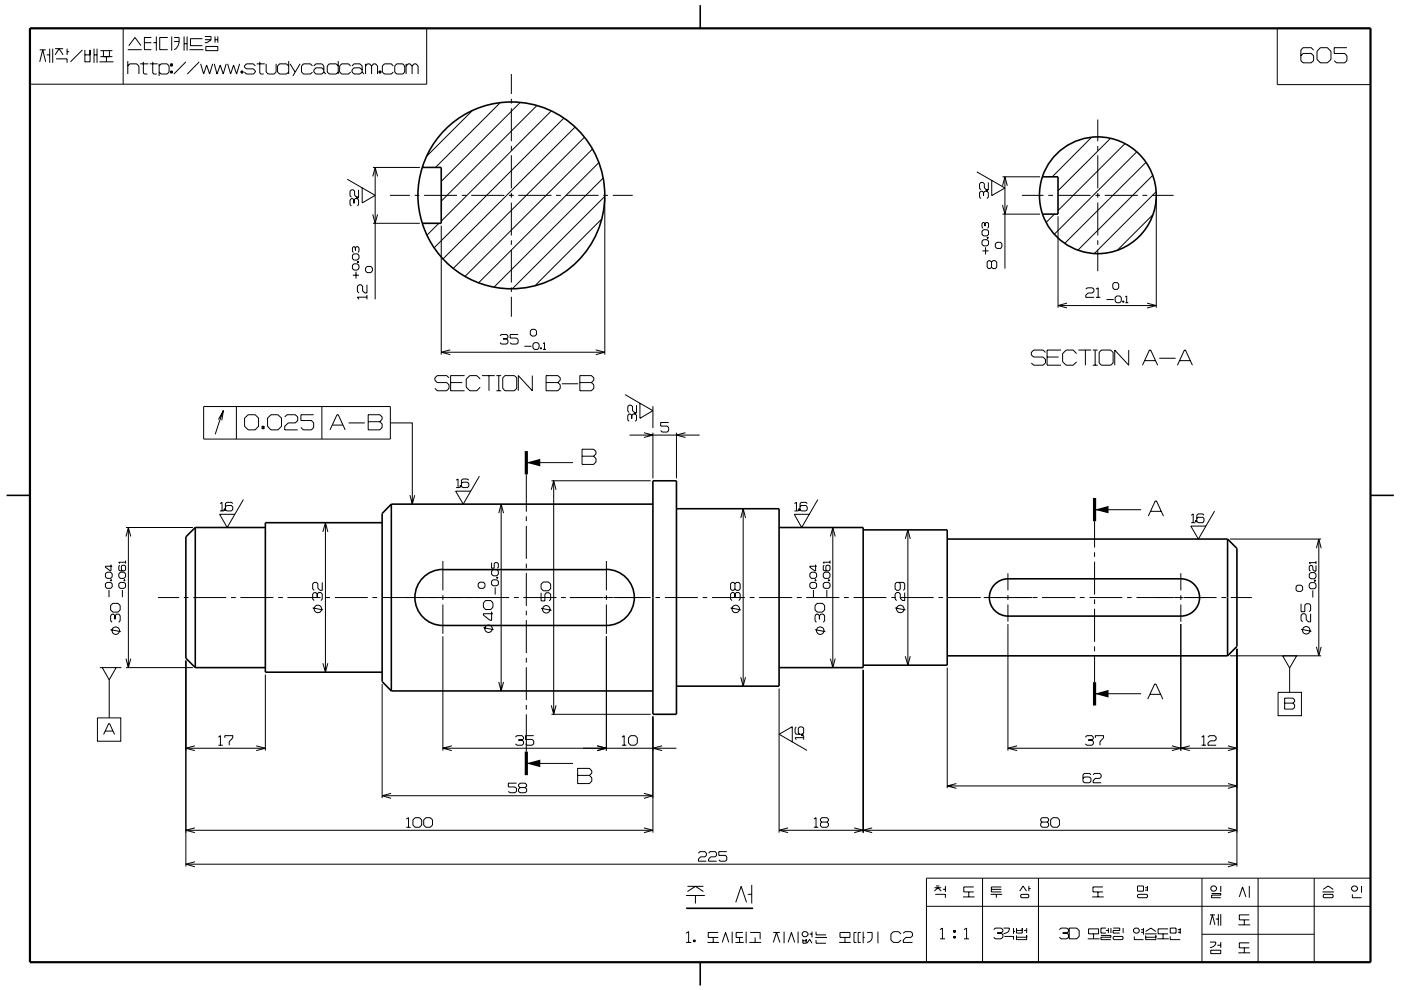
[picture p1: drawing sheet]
<svg xmlns="http://www.w3.org/2000/svg" width="297mm" height="210mm" viewBox="0 0 297 210" stroke-linecap="round" stroke-linejoin="round" font-family="sans-serif">
<g fill="none" stroke="#000" stroke-width=".21">
<path d="M6.3 6h84.2v11.9h-84.2zM8.4 10.6h1.3M8.4 13.1l.7-2.5 .6 2.5M9.9 11.6h.6M10.5 10.3v3M11.2 10.3v3M11.7 10.3h1.7M11.7 11.6l.8-1.3 .9 1.3M11.9 12.5h2.3v.8M14.2 10.3v1.3M14.2 11h.4M17.5 10.6l-2.6 2.5"/>
<path d="M18 11.6h1.1M18 10.6v2.5h1.1v-2.5M19.9 11.6h.7M19.9 10.3v3M20.6 10.3v3M21.1 13.1h2.9M21.3 10.7h2.5M21.3 12h2.5M21.9 10.7v1.3M22.6 12v1.1M23.2 10.7v1.3M26.1 6v11.9"/>
<path d="M27.1 10.5h3M27.1 14l.4-.5h1.5l.5 .5v1.7M27.1 13v2.7M27.3 9.7l1.3-1.7 1.3 1.7M29.7 13.5h1.8M30.4 13.1v2.4l.2 .2h.6M30.6 9.1h1.5M31.8 13.5h1.6M32.1 8h-1.5v2.5h1.5M32.4 13.1v2.4l.2 .2h.6M32.5 9.1h.6M33.1 7.7v3"/>
<path d="M33.7 14l.5-.5h1.2l.5 .5v1.3l-.5 .4h-1.2l-.5-.4M33.7 13.5v2.6M35.6 8h-1.7v2.5h1.7M36.2 13.5h.4v.5h-.4zM36.2 15.1h.4v.4h-.4zM36.4 13.5v.5M36.4 15.1v.4M36.4 7.7v3M36.9 8h1.1a2.28 2.28 0 0 1-1.1 2.5M36.9 8.8h1.1M39 7.7v3M39 9.3h.7"/>
<path d="M39.4 13.1l-2.5 2.6M39.7 7.7v3M40.2 10.5h2.9M42.2 13.1l-2.5 2.6M42.5 13.5l.7 2.2 .6-1.9 .6 1.9 .7-2.2M42.9 8.2h-2.5v1.5h2.5M43.4 7.7h1.3v.7M43.4 8.4h1.3M43.6 9.9h2.6v.8h-2.6zM44.7 8.4l-.8 .7h-.5M45.4 13.5l.6 2.2 .7-1.9 .6 1.9 .7-2.2M45.6 7.7v1.4"/>
<path d="M45.6 8.4h.6M46.2 7.7v1.4M48.3 13.5l.6 2.2 .6-1.9 .7 1.9 .6-2.2M51.1 15.1h.4v.4h-.4zM51.3 15.1v.4M54.1 14l-.4-.5h-1.5l-.4 .5v.2l.4 .4h1.5l.4 .5v.2l-.4 .4h-1.5l-.4-.4M54.4 13.5h1.7M55.1 13.1v2.4l.2 .2h.6M56.4 13.5v1.8l.5 .4h1.2l.4-.4v-1.8M61.2 14l-.5-.5h-1.4l-.5 .5v1.3l.5 .4h1.4l.5-.4M61.2 13v2.7M61.5 13.5l1.1 1.8"/>
<path d="M63.6 13.5l-1.5 2.6M66.3 14l-.5-.5h-1.5l-.4 .5v1.3l.4 .4h1.5l.5-.4M66.5 14l.5-.5h1.2l.5 .5v1.3M68.7 14.9l-.5-.5h-1.2l-.5 .5v.4l.5 .4h1.2l.5-.4M68.7 15.3l.4 .4M71.7 14l-.4-.5h-1.5l-.4 .5v1.3l.4 .4h1.5l.4-.4M71.7 13v2.7M74.3 14l-.4-.5h-1.5l-.4 .5v1.3l.4 .4h1.5l.4-.4M74.6 14l.5-.5h1.2l.5 .5v1.3M76.8 14.9l-.5-.5h-1.2l-.5 .5v.4l.5 .4h1.2l.5-.4M76.8 15.3l.4 .4M77.5 14l.4-.5h.5l.4 .5"/>
<path d="M77.5 13.5v2.2M78.8 14l.4-.5h.4l.4 .5v1.7M78.8 14v1.7M80.3 15.1h.5v.4h-.5zM80.6 15.1v.4M83.4 14l-.4-.5h-1.5l-.4 .5v1.3l.4 .4h1.5l.4-.4M84.1 13.5h1.3l.4 .5v1.3l-.4 .4h-1.3l-.4-.4v-1.3zM86.1 14l.4-.5h.4l.5 .5M86.1 13.5v2.2M87.4 14l.4-.5h.4l.4 .5v1.7M87.4 14v1.7M108.4 15.7v4.2"/>
<path d="M270.8 6h19.8v11.9h-19.8zM278.5 10.6l-.5-.5h-1.7l-.5 .5v2.3l.5 .4h1.7l.5-.4v-1.1l-.5-.5h-1.7l-.5 .5M279.9 10.1h1.5l.8 .8v1.7l-.8 .7h-1.5l-.7-.7v-1.7zM285.6 10.1h-2.7v1.2h2.2l.5 .5v1.1l-.5 .4h-1.7l-.5-.4M73.6 38l5.9 3.4-2.7 1.6v-3.2M79 37.4l.5-1.9 .6 1.9M79.1 35.5h9.9M79.5 35.5v28M100.2 23.4l-9.8 9.8M106 21.8l-13.7 13.7M108.4 21v1M108.4 22.9v7.1"/>
<path d="M108.4 30.9v1.1M108.4 32.9v7.1M110.3 21.7l-16.7 16.8M113.8 22.4l-20.2 20.3M116.9 23.5l-23.3 23.4M119.5 25.1l-27.5 27.5M121.9 27l-28 27.9M123.9 29.1l-27.8 27.8M125.6 31.6l-27 27M127 34.5l-25.5 25.5M127.9 37.8l-23.2 23.1M207.1 36.4l6 3.5-2.8 1.6v-3.2"/>
<path d="M209.5 38.7v1.6h-.4M212.6 37.5h7.9M212.6 39.4l.5-1.9 .5 1.9M213.1 37.5v19.5M231.4 29.1l-8.3 8.4M232.7 25.4v4.6M232.7 30.9v1.1M232.7 32.9v7.1M235.4 29.4l-11.1 11.1M238.5 30.5l-14.2 14.2M241 32.2l-17.5 17.5M242.9 34.5l-17.2 17.1"/>
<path d="M244.4 37.2l-15.9 15.9M74.5 41.8l-.3-.3v-.9l.3-.3h.4l.3 .3v.8l.4 .4M74.8 58.4h1.3M75 56h.8l.3 .3v.6l-.3 .4h-.8l-.3-.4v-.6zM75 53.8h.8l.3 .4v.6l-.3 .4h-.8l-.3-.4v-.6zM75.1 42.4l-.3-.3h-.3l-.3 .3v1l.3 .3M75.1 42.4v.7M75.4 52.6l-.3-.3h-.2l-.2 .3v.7l.2 .2M75.4 52.6l.2-.3h.3l.2 .3v.7l-.2 .2M75.4 52.6v.5M75.5 57.6v1.5M75.6 41.8v.3"/>
<path d="M75.6 42h.3M75.8 55.5h.2v.2h-.2zM75.8 55.6h.2M75.8 42.1l.2 .3v1l-.2 .3M75.9 41.8v.3h-.6l-.2 .3M76 40.3v1.5h-.4M77.8 56.5h.8l.4 .4v.6l-.4 .3h-.8l-.3-.3v-.6zM79 45.5l.5 1.9 .5-1.9M79.1 47.4h9.9M82.7 41.4h4.2M87.9 41.4h1M89.9 41.4h7"/>
<path d="M93 47.4l-2.5 2.5M93.6 47.9v27.3M97.9 41.4h1M99.9 41.4h7M107.9 41.4h1M108.4 40.9v1M108.4 43v6.9M108.4 51v.9M108.4 53v6.9M109.9 41.4h7M117.9 41.4h1M119.9 41.4h7"/>
<path d="M127.5 46.5l-14 14.1M127.9 41.4h1M128.2 41.7l-19.6 19.5M128.2 41.9v33.3M129.9 41.4h4.3M208 40.3l-.3-.3v-1l.3-.3h.4l.3 .3v.8l.4 .5M208.2 49l.3-.3h.8l.3 .3v.7l-.3 .3h-.8l-.3-.3zM208.3 53.2h1.3M208.5 40.8l-.2-.2h-.3l-.3 .2v1l.3 .3M208.5 40.8v.8M208.5 50.8h.8l.3 .4v.6l-.3 .4h-.8l-.3-.4v-.6zM208.8 47.4l-.2-.2-.4 .2v.8l.2 .2"/>
<path d="M208.8 47.4l.3-.2h.3l.2 .2v.8l-.2 .2M208.8 47.4v.6M209 52.4v1.6M209.1 40.3v.3M209.1 40.4h.3M209.3 40.6l.2 .2v1l-.2 .3M209.3 50.3h.2v.2h-.2zM209.3 50.4h.2M209.4 40.3v.3h-.6l-.3 .2M210.2 55.6l-.3-.3h-.3l-.3 .3v1.1l.3 .3h.3l.3-.3M210.2 55.6l.3-.3h.5l.3 .3v1.1l-.3 .3h-.5l-.3-.3M210.2 55.6v1.1"/>
<path d="M211 51.7l.4-.3h.7l.3 .3v.7l-.3 .3h-.7l-.4-.3zM212.6 43.5l.5 1.9 .5-1.9M212.6 45.4h7.9M216.7 41.4h4.5M222.3 41.4h1M223.6 45.4l-1.8 1.8M224.2 41.4h7M224.3 45.9v19.4M232.2 41.4h1.1M232.7 40.9v1M232.7 43v6.9M232.7 51v.9"/>
<path d="M232.7 53v4.5M234.2 41.4h7.1M236.2 59.9h.7l.3 .4v.7l-.3 .4h-.7l-.3-.4v-.7zM242.2 41.4h1M244.3 41.4h4.5M244.4 45.5l-7.5 7.6M245.1 40.7l-13.1 13.1M245.2 41.9v23.4M77.8 60.4v1.7h-.5l-.4-.4v-1l-.3-.3h-.5l-.3 .3v1.1l.3 .3M77.8 63h-2l.3 .5M77.8 62.6v.9M93.6 74.7h34.6"/>
<path d="M95.5 74.2l-1.9 .5 1.9 .5M98.5 79.7h-3v3.2h3M102.2 79.7h2.7M103.7 79.7v3.2M105.2 79.7h1.1M105.7 79.7v3.2M106 71.2l.3-.3h1.1l.3 .3v.4l-.3 .3M106.6 71.9h.8M107.1 79.7h1.9l.6 .4v2.3l-.6 .5h-1.9l-.5-.5v-2.3zM107.4 71.9l.3 .3v.5l-.3 .3h-1.1l-.3-.3M108.4 61v.9M108.4 62.9v4.3"/>
<path d="M109.9 70.9h-1.7v.8h1.4l.3 .3v.7l-.3 .3h-1.1l-.3-.3M111.2 73.4h1.5M112.4 70.2l.4-.4h.6l.3 .4v.7l-.3 .4h-.6l-.4-.4zM112.9 79.7v3.2l-3-3.2v3.2M113.3 72.7h.7l.3 .3v.8l-.3 .3h-.7l-.3-.3v-.8zM114.6 73.8h.2v.2h-.2zM114.7 73.8v.2M115.1 74.1h.7M115.1 72.9l.3-.2v1.4M115.8 79.7h2.5l.5 .4v.5l-.5 .5 .5 .5v.8l-.5 .5h-2.5zM122.9 79.7h2.5l.5 .4v.5l-.5 .5 .5 .5v.8l-.5 .5h-2.5zM126.3 74.2l1.9 .5-1.9 .5"/>
<path d="M221.7 74.8l-.6-.6h-1.9l-.5 .6v.5l.5 .4h1.9l.6 .5v.8l-.6 .5h-1.9l-.5-.5M222 75.7h2.4M224.3 64.8h20.8M225 74.2h-3v3.3h3M226.2 64.3l-1.9 .5 1.9 .5M228.3 75l-.8-.8h-1.4l-.8 .8v1.7l.8 .8h1.4l.8-.8M228.6 74.2h2.7M230.1 74.2v3.3M230.2 61.3l.3-.3h1.1l.3 .3v.5l-.3 .3h-.9l-.5 .5v.5h1.7M231.7 74.2h1M231.7 77.5h1M232.2 74.2v3.3"/>
<path d="M232.4 63.1h.9M232.4 61.3l.4-.3v2.1M233.5 74.2h2l.5 .6v2.2l-.5 .5h-2l-.5-.5v-2.2zM234.6 63.5h1.5M236.8 62.8h.6l.3 .3v.8l-.3 .3h-.6l-.4-.3v-.8zM238 63.9h.3v.2h-.3zM238.2 63.9v.2M238.6 64.2h.6M238.6 63l.3-.2v1.4M239.3 74.2v3.3l-3-3.3v3.3M242.2 77.5l1.5-3.3h.3l1.4 3.3M242.7 76.5h2.3"/>
<path d="M243.2 64.3l1.9 .5-1.9 .5M245.8 76h3.5M249.6 77.5l1.5-3.3h.2l1.5 3.3M250.1 76.5h2.2M43.2 86.2h39.6v6.9h-39.6zM47.4 87.1l-1.8 5M47.4 87.1l-1.1 1.9M47.4 87.1l-.4 2M50.1 86.2v6.9M51.9 88.7l.7-.7h1.5l.7 .7v1.7l-.7 .8h-1.5l-.7-.8zM55.5 90.4h.5v.5h-.5zM55.8 90.4v.5"/>
<path d="M57.4 88h1.5l.8 .7v1.7l-.8 .8h-1.5l-.7-.8v-1.7zM60.4 88.4l.5-.4h1.7l.5 .4v.8l-.5 .5h-1.5l-.7 .7v.8h2.7M66.5 88h-2.7v1.2h2.2l.5 .5v1l-.5 .5h-1.7l-.5-.5M68.2 86.2v6.9M70 91.2l1.5-3.2h.2l1.5 3.2M70.5 90.2h2.2M73.9 89.7h3.4M78.1 88h2.4l.5 .4v.5l-.5 .5 .5 .5v.8l-.5 .5h-2.4zM78.1 89.4h2.4M82.8 89.7h4.6v17.2M95.2 80.1l-.5-.4h-2l-.5 .4v.5l.5 .5h2l.5 .5v.8l-.5 .5h-2l-.5-.5M95.5 81.1h2.5"/>
<path d="M101.8 80.4l-.7-.7h-1.5l-.8 .7v1.7l.8 .8h1.5l.7-.8M105.2 82.9h1.1M111.6 98.1h9.9M115.8 81.1h2.5M119.1 81.4h3.5M122.9 81.1h2.5M123.4 95.3h2.5l.5 .5v.5l-.5 .5 .5 .5v.7l-.5 .5h-2.5zM123.4 96.8h2.5M132.5 83.7l5.9 3.4-2.7 1.6v-3.2M133.4 87.5l-.3-.3v-1l.3-.3h.4l.3 .3v.9l.4 .4M133.5 92.3h14.8M133.9 88.1l-.3-.3h-.2l-.3 .3v1l.3 .3"/>
<path d="M133.9 88.1v.7M134.5 87.5v.3M134.5 87.7h.3M134.7 87.8l.3 .3v1l-.3 .3M134.8 87.5v.3h-.6l-.3 .3M135 85.9v1.6h-.5M136.5 91.8l1.9 .5-1.9 .5M138.4 86.1v4.7M138.4 91.8v9.7M141.8 89.6h-1.7v.8h1.4l.3 .3v.6l-.3 .3h-1.1l-.3-.3M143.4 91.8v9.7M145.3 91.8l-1.9 .5 1.9 .5"/>
<path d="M23.5 119.8v1.3l-1.1-.8v-.2h1.4M25.4 119.9l-.2 .2v.8l.2 .2h1l.2-.2v-.8l-.2-.2h-.5l-.2 .2v.8l.2 .2M26.6 118.9v.6M26.6 119.2h-1.4l.2 .3M26.7 111.9h14.2M26.7 113.8l.5-1.9 .5 1.9M27.2 111.9v29.7M46.7 106.8l.4-.3v1.9M46.7 108.4h.8M47.6 107.9v.3M47.8 107.5l.3-.3h1l.3 .3v.6l-.3 .3h-1l-.3-.3M49.4 106.8l-.3-.3h-1l-.3 .3v1.4h-.3v-.3h.3"/>
<path d="M51.6 106l-3.4 5.9-1.6-2.8h3.2M68.4 112.8l.6-1.9 .5 1.9M69 110.9v31.7M86.9 105l.5 1.9 .5-1.9M93.9 119v6.2M96.7 101.8l.4-.2v1.8M96.7 103.4h.8M97.7 103v.3M97.8 102.6l.3-.3h1l.3 .3v.5l-.3 .3h-1l-.3-.3M99.4 101.8l-.3-.2h-1l-.3 .2v1.5h-.3v-.3h.3M101.6 101l-3.4 5.9-1.6-2.7h3.2M104.2 119.3v1.2h.6v-1l.2-.2h.4l.3 .2v.8l-.3 .2"/>
<path d="M105.8 108.8l.5-1.9 .5 1.9M106.3 106.9v39.7M111.6 100.6v7.9M111.6 109.5v1M111.6 111.5v7M111.6 119.5v1M116.9 103.9l.5-1.9 .5 1.9M116.9 102h21.1M117.4 102v49.5M128.6 119v6.2M157.1 109.9l.5-2 .5 2M157.6 107.9v37.6"/>
<path d="M168.4 108.4h.9M168.4 106.8l.5-.3v1.9M169.3 107.9h.3v.3h-.3zM169.5 107.9v.3M171.2 106.8l-.3-.3h-1l-.3 .3v1.3l.3 .3h1l.3-.3v-.6l-.3-.3h-1l-.3 .3M172.9 119.8v1.3h-.2l-1-.8v-.2h1.4M173.4 106l-3.4 5.9-1.6-2.8h3.2M174.8 119.9l-.3 .2v.8l.3 .2h1l.2-.2v-.8l-.2-.2h-.5l-.2 .2v.8l.2 .2M176 119.2h-1.5l.2 .3M176 118.9v.6M176.1 113.8l.5-1.9 .5 1.9M176.6 111.9v29.7"/>
<path d="M191.9 114.3l.6-1.9 .5 1.9M192.5 112.4v28.7M232.1 110.6v5.5M232.1 117.1v1M232.1 119.1v7M232.1 108.1h9.8M243.5 109.5l1.4-3.2h.3l1.5 3.2M244 108.5h2.2M252.6 109.3l.4-.3v1.9M252.6 110.9h.8M253.4 110.4h.3v.3h-.3zM253.6 110.4v.3"/>
<path d="M255.3 109.3l-.3-.3h-1l-.3 .3v1.3l.3 .3h1l.3-.3v-.6l-.3-.3h-1l-.3 .3M257.5 108.4l-3.4 5.9-1.6-2.7h3.2M260.8 114.3h19.3M279 119v.6M279 119.3h-1.4l.2 .3M279 119.9v1.3h-.3l-.4-.4v-.6l-.2-.3h-.3l-.2 .3v.7l.2 .3M279.1 116.3l.5-2 .5 2M279.6 114.3v24.8M22.3 123.8l.4-.3h.7l.4 .3v.7l-.4 .3h-.7l-.4-.3zM22.7 121.4h.8l.3 .3v.6l-.3 .4h-.8l-.3-.4v-.6zM23.1 125.1v1.6M23.4 123h.3v.2h-.3z"/>
<path d="M23.5 133.6l2.1 .4M23.5 123.1h.2M23.9 128h1.1l.5 .4v1l-.5 .4h-1.1l-.4-.4v-1zM24.4 130.6l-.3-.3h-.4l-.2 .3v1.1l.2 .3M24.4 130.6l.3-.3h.5l.3 .3v1.1l-.3 .3M24.4 130.6v.8M25.2 123.8l.3-.3h.8l.3 .3v.7l-.3 .3h-.8l-.3-.3zM25.5 121.4h.8l.3 .3v.6l-.3 .4h-.8l-.3-.4v-.6zM25.9 125.1v1.6M26.3 123.1h.2M26.3 123h.2v.2h-.2zM26.7 139.7l.5 1.9 .5-1.9"/>
<path d="M33.5 126.7h4.5M39 126.7h1M41 126.7h7M49 126.7h1M51 126.7h7M59 126.7h1M61 126.7h7M66.3 128.9l2.2 .5M67.3 126l-.4-.3h-.3l-.3 .3v1.1l.3 .3M67.3 126l.3-.3h.4l.3 .3v1.1l-.3 .3M67.3 126v.7M68.3 123.5v1.7h-.4l-.5-.5v-.9l-.3-.3h-.5l-.3 .3v1.1l.3 .3"/>
<path d="M69 126.7h1M71 126.7h7M79 126.7h1M81 126.7h26.9M93.9 135v24.2M93.9 126.2v1M93.9 128.2v6.2M101.7 123.5h.8l.3 .3v.7l-.3 .3h-.8l-.3-.3v-.7zM102.5 133.1l2.1 .5M103 127.4h1.1l.4 .5v.9l-.4 .5h-1.1l-.5-.5v-.9zM104.2 123.3l.4-.3h.7l.4 .3v.6l-.4 .3h-.7l-.4-.3zM104.2 129.7v1.9h-.3l-1.4-1.1v-.3h2"/>
<path d="M104.6 120.8h.7l.4 .4v.6l-.4 .3h-.7l-.4-.3v-.6zM105 124.6v1.5M105.3 122.6h.2M105.3 122.4h.2v.2h-.2zM109 126.7h1M111 126.7h7M111.6 121.5v7M111.6 129.5v1M111.6 131.5v7M111.6 139.5v1M114.7 125.7v1.8h.8v-1.4l.3-.4h.6l.4 .4v1l-.4 .4M114.7 129l2.2 .4"/>
<path d="M115.1 129.6h.1M115.2 123.4h1.1l.5 .5v.9l-.5 .5h-1.1l-.5-.5v-.9zM119 126.7h1M120.8 126.7h7.2M128.1 126.7h1.9M128.6 135v24.2M128.6 126.2v1M128.6 128.2v6.2M130 126.7h8M139 126.7h1M141 126.7h7M149 126.7h.9"/>
<path d="M151 126.7h6.9M154.9 128.9l2.2 .5M155.8 126l-.3-.3h-.3l-.3 .3v1.1l.3 .3M155.8 126l.3-.3h.5l.3 .3v1.1l-.3 .3M155.8 123.8l-.3-.3h-.3l-.3 .3v1.1l.3 .3h.3l.3-.3M155.8 123.8l.3-.3h.5l.3 .3v1.1l-.3 .3h-.5l-.3-.3M155.8 123.8v1.1M155.8 126v.7M159 126.7h1M160.9 126.7h7.1M168.9 126.7h1.1M170.9 126.7h7.1"/>
<path d="M171.7 123.8l.3-.3h.8l.3 .3v.7l-.3 .3h-.8l-.3-.3zM172 121.4h.8l.3 .3v.6l-.3 .4h-.8l-.3-.4v-.6zM172.5 125.1v1.6M172.8 123.1h.2M172.8 123h.2v.2h-.2zM172.8 133.6l2.2 .4M173.3 128h1.1l.4 .4v1l-.4 .4h-1.1l-.5-.4v-1zM173.7 130.6l-.3-.3h-.3l-.3 .3v1.1l.3 .3M173.7 130.6l.3-.3h.5l.3 .3v1.1l-.3 .3M173.7 130.6v.8M174.5 123.8l.4-.3h.7l.4 .3v.7l-.4 .3h-.7l-.4-.3zM174.9 121.4h.7l.4 .3v.6l-.4 .4h-.7l-.4-.4v-.6z"/>
<path d="M175.3 125.1v1.6M175.6 123.1h.2M175.6 123h.2v.2h-.2zM176.1 139.7l.5 1.9 .5-1.9M178.9 126.7h1.1M181 126.7h7M189 126.7h.9M189.8 128.9l2.2 .5M190.2 128.8l-.1 .1a.78 .78 0 0 0 .3 .9 .78 .78 0 0 0 .8 .1M190.2 128.8a.79 .79 0 0 1 1.3-.2 .79 .79 0 0 1-.2 1.3M190.2 128.8h.1M190.6 123.5l.3 .3v1.1l-.3 .3h-.5l-.3-.3v-1.1l.3-.3h1.4l.3 .3v1.1l-.3 .3"/>
<path d="M191 126.7h6.9M191.2 129.9h.1M191.8 125.7v1.7h-.5l-.4-.5v-.9l-.3-.3h-.5l-.3 .3v1.1l.3 .3M191.9 139.2l.6 1.9 .5-1.9M199 126.7h.9M201 126.7h6.9M208.6 126.7h10.3M213.7 121.6v3.6M213.7 126.2v1M213.7 128.2v3.7M213.7 132.4v26.8M218.9 126.7h1.1"/>
<path d="M220.9 126.7h7.1M228.9 126.7h1.1M231 126.7h7M232.1 127.1v1M232.1 129.1v7M232.1 137.1v1M232.1 139.1v5.6M239 126.7h.9M241 126.7h7.9M249 126.7h1.9M250.4 132.4v26.8M250.4 121.6v3.6"/>
<path d="M250.4 126.2v1M250.4 128.2v3.7M250.9 126.7h7M258.9 126.7h1.1M260.8 139.1h19.3M260.9 126.7h4.5M262.3 137.6v46.2M271.9 139.1h3l-1.5 2.6zM275.1 124.1h.7l.4 .4v.6l-.4 .3h-.7l-.3-.3v-.6zM275.8 128.1v1.6h.8v-1.4l.3-.2h.7l.3 .2v1.1l-.3 .3M275.8 133.5l2.2 .4M277.9 130.2v1.7h-.5l-.5-.5v-.9l-.3-.3h-.4l-.4 .3v1.1l.4 .3"/>
<path d="M277.9 123.6h.8l.3 .3v.7l-.3 .3h-.8l-.3-.3v-.7zM277.9 121.4h.8l.3 .4v.6l-.3 .4h-.8l-.3-.4v-.6zM278.3 125.2v1.5M278.7 123.2h.2M278.7 123.1h.2v.2h-.2zM279.1 137.2l.5 1.9 .5-1.9M20.7 152.3h4.9v4.9h-4.9zM21.2 141.6h.5M21.7 141.6h2.9l-1.4 2.6zM22 155.8l1-2.3h.2l1.1 2.3M22.3 155.1h1.6M23.2 144.2v8.1"/>
<path d="M24.6 141.6h1.1M26.7 141.6h14.2M39.4 140.1v43.7M39.4 158.7h16.9M41.3 158.2l-1.9 .5 1.9 .5M46.3 156.4l.4-.4v2.1M46.3 158.1h.9M47.7 156.5v-.5h1.7v.5l-.8 .8v.8M54.3 158.2l2 .5-2 .5M56.3 143.1v16.1M68.4 140.7l.6 1.9 .5-1.9M81 145.1v24.2"/>
<path d="M93.9 158.7h49.5M95.8 158.2l-1.9 .5 1.9 .5M105.7 144.6l.6 2 .5-2M109.3 156.4l.3-.4h1.1l.3 .4v.3l-.3 .3M109.9 157h.8M110.7 157l.3 .3v.5l-.3 .3h-1.1l-.3-.3M111.6 141.5v7M111.6 149.5v1M111.6 151.5v7.9M113.2 156h-1.8v.8h1.4l.4 .3v.7l-.4 .3h-1l-.4-.3M116.9 149.6l.5 1.9 .5-1.9M116.9 151.5h21.1"/>
<path d="M126.6 158.2l2 .5-2 .5M131.9 158.1h.9M131.9 156.4l.4-.4v2.1M133.7 156h1l.4 .5v1.1l-.4 .5h-1l-.4-.5v-1.1zM138.4 152v24.6M140.4 158.2l-2 .5 2 .5M157.1 143.6l.5 1.9 .5-1.9M165.2 146v30.6M168 157.3v-3.2l-2.8 1.6 5.9 3.5M168.8 154.2l-.2 .3v.9l.2 .3h1.5v.3h-.3v-.3M169.5 155.7l-.2-.3v-.9l.2-.3h.6l.3 .3v.9l-.3 .3M170 155.9h.3"/>
<path d="M170.4 156.5h-1.8l.2 .4M170.4 156v.9M183 142.1v34.5M200.8 141.6v25.6M215.6 158.2l-1.9 .5 1.9 .5M230.1 156.4l.3-.4h1.1l.3 .4v.3l-.3 .3M230.7 157h.8M231.5 157l.3 .3v.5l-.3 .3h-1.1l-.3-.3M232.1 147.1h9.8M232.2 156.5v-.5h1.8v.5l-.8 .8v.8M243.3 148.3l1.5-3.2h.3l1.4 3.2M243.8 147.3h2.3"/>
<path d="M248.5 158.2l1.9 .5-1.9 .5M252.3 158.2l-1.9 .5 1.9 .5M254.8 158.1h.9M254.8 156.4l.4-.4v2.1M256.1 156.4l.4-.4h1l.4 .4v.4l-.4 .3h-.9l-.5 .5v.5h1.8M260.3 158.2l2 .5-2 .5M262.3 158.7h-48.6M271 146.8h4.9v5h-4.9zM272.4 148.1h1.7l.4 .4v.3l-.4 .3 .4 .4v.5l-.4 .4h-1.7zM272.4 149.1h1.7M273.4 141.7v5.1M39.4 176.1h99"/>
<path d="M41.3 175.6l-1.9 .5 1.9 .5M81 168.8h57.4M82.9 168.3l-1.9 .5 1.9 .5M86.1 173.7l.5-.3v2.1M86.1 175.5h1M88 173.4h.9l.5 .5v1.1l-.5 .5h-.9l-.5-.5v-1.1zM89.8 173.9l.5-.5h.9l.5 .5v1.1l-.5 .5h-.9l-.5-.5zM109.5 166.1h-1.7v.8h1.4l.3 .3v.6l-.3 .3h-1.1l-.3-.3M110.3 167l-.4-.3v-.2l.4-.4h1l.4 .4v.2l-.4 .3M110.3 167l-.4 .4v.4l.4 .3h1l.4-.3v-.4l-.4-.4M110.3 167h1M111.6 161.9h9.9"/>
<path d="M122.5 163h2.5l.5 .5v.5l-.5 .5 .5 .5v.7l-.5 .5h-2.5zM122.5 164.5h2.5M136.5 175.6l1.9 .5-1.9 .5M136.5 168.3l1.9 .5-1.9 .5M165.2 176.1h97.1M167.1 175.6l-1.9 .5 1.9 .5M172.6 173.7l.4-.3v2.1M172.6 175.5h.9M174.2 174.4l-.3 .3v.4l.3 .4h1.1l.3-.4v-.4l-.3-.3M174.2 174.4l-.3-.3v-.4l.3-.3h1.1l.3 .3v.4l-.3 .3M174.2 174.4h1.1M181.1 175.6l1.9 .5-1.9 .5"/>
<path d="M184.9 175.6l-1.9 .5 1.9 .5M200.8 166.7h61.5M202.8 166.2l-2 .5 2 .5M220.9 174.4l-.3 .3v.4l.3 .4h1.1l.3-.4v-.4l-.3-.3M220.9 174.4l-.3-.3v-.4l.3-.3h1.1l.3 .3v.4l-.3 .3M220.9 174.4h1.1M222.8 173.9l.4-.5h1l.4 .5v1.1l-.4 .5h-1l-.4-.5zM231.3 164.3l-.3-.3h-1.1l-.3 .3v1.4l.3 .3h1.1l.3-.3v-.6l-.3-.3h-1.1l-.3 .3M231.8 164.3l.3-.3h1.1l.3 .3v.5l-.3 .3h-1l-.4 .5v.4h1.7M260.3 175.6l2 .5-2 .5M260.3 166.2l2 .5-2 .5M39.4 183.3h222.8"/>
<path d="M41.3 182.8l-1.9 .5 1.9 .6M145.5 197.9l.5-.3v2.3M145.5 199.9h1.1M145.5 189.9h3.9M145.8 188h3.3M145.8 189.1l1.6-1.1 1.7 1.1M147 199.4h.4v.3h-.4zM147.2 199.4v.3M147.4 189.9v1.7M148.1 181l.3-.4h1.1l.3 .4v.4l-.3 .3h-1l-.4 .5v.5h1.7M150 199.9h2.4M150.2 181l.3-.4h1.1l.3 .4v.4l-.3 .3h-.9l-.5 .5v.5h1.7"/>
<path d="M151.2 198.8v1.1M152.3 197.8h-2.1v1h2.1M153.1 199.9l.7-2.1 .7 2.1M154.1 180.6h-1.7v.8h1.4l.3 .3v.7l-.3 .3h-1.1l-.3-.3M155.2 197.6v2.5M155.9 199.9h1.8M156 191.4l1.1-3.4 1.2 3.4M156.8 198.8v1.1M157.5 197.8h-1.4v1h1.4M158.2 197.6v2.5M158.5 189.7h.9M158.9 199.9h2.5"/>
<path d="M159 197.8h2.2v1.4M159.4 187.7v3.9M160.1 198.8v1.1M164 197.8h1.4M164 199.9l.6-2.1 .8 2.1M166.2 197.6v2.5M167.1 199.9l.7-2.1 .7 2.1M169.2 197.6v2.5M170 197.9l.4-.3h.5l.4 .3v.4l-.4 .4h-.5l-.4-.4zM170.2 199.2v.9h.7v-.9M170.2 199.6h.7M171.7 198.1h.5"/>
<path d="M172.2 197.6v1.2M172.8 198.8h2.5M173 199.4v.7h2.1M173 197.6v.7h2.1M177.9 199.9h2.5M178.1 197.8h2.1v1h-2.1zM179.2 198.8v1.1M181.6 197.8h-.5v2.1h.5M182.5 197.8h-.6v2.1h.6M183 197.6v2.5M183 198.8h.3M183.9 197.8h1v1.2l-.2 .4-.3 .3-.5 .2"/>
<path d="M186.1 197.6v2.5M191 198.1l-.5-.5h-1.1l-.5 .5v1.3l.5 .5h1.1l.5-.5M191.5 197.9l.4-.3h1.2l.4 .3v.6l-.4 .3h-1l-.6 .6v.5h2M196.4 186.3h94.2v17.8h-94.2zM196.4 192.2h94.2M198.1 188.3h1.5M198.1 189l.7-.7 .8 .7M198.3 189.7h2.1v.7M198.5 187.9h.7M199.3 197.2l.5-.4v2.3M199.3 199.1h1.1M199.9 188.6h.5"/>
<path d="M200.4 187.9v1.3M202.2 198.6h.4v.4h-.4zM202.2 197.4h.4v.3h-.4zM202.4 197.4v.3M202.4 198.6v.4M204.2 190.2h2.4M204.4 199.1h1M204.4 197.2l.5-.4v2.3M205.4 189.2v1M206.5 188.1h-2.2v1.1h2.2M208.3 186.3v17.8M210 189.7h2.5"/>
<path d="M210.2 188.6h2.1M210.7 197.2l.3-.4h1.3l.3 .4v.4l-.3 .3M211.2 189.7v.7M211.4 197.9h.9M212.3 197.9l.3 .3v.6l-.3 .3h-1.3l-.3-.3M212.3 188.1h-2.1v1.1h2.1M212.8 196.8h1.2a1.11 1.11 0 0 1-1.2 1.3M212.9 198.6h2v.7M214.9 196.8v1.3M214.9 197.6h.3M215.5 197.4h1.2M215.5 196.8v1.1h1.2v-1.1"/>
<path d="M215.5 198.4v.9h2.2v-.9M215.5 198.8h2.2M216.2 189l.7-1.1 .7 1.1M216.6 189.7h1.4l.1 .2v.3l-.1 .2h-1.4l-.2-.2v-.3zM217.1 197.4h.6M217.7 196.8v1.1M218.1 187.9v1.1M218.1 188.5h.4M220.2 186.3v17.8M224.6 197.2l.4-.4h1.2l.4 .4v.4l-.4 .3M225.3 197.9h.9M226.2 197.9l.4 .3v.6l-.4 .3h-1.2l-.4-.3"/>
<path d="M226.7 196.8h1.6l.5 .6v1.2l-.5 .5h-1.6zM230.6 199.1h2.5M230.8 197h2.1v1.1h-2.1zM231.6 190.2h2.4M231.9 198.1v1M232.8 189.2v1M233.4 198.4h2.1v.4h-2.1v.5h2.1M233.8 188.1h-2.1v1.1h2.1M234.5 197.4h.5M234.5 196.8h-1.1v1.1h1.1M235 196.8v1.1M235.5 196.8v1.1"/>
<path d="M236 196.8h1.4v.6h-1.4v.5h1.4M236.2 198.6h1.7l.2 .2v.3l-.2 .2h-1.7l-.2-.2v-.3zM238.1 196.8v1.1M240.3 197.2l.4-.4h.5l.4 .4v.4l-.4 .3h-.5l-.4-.3zM240.5 198.6v.7h1.9M241.2 189.9l.2-.2h1.7l.2 .2v.3l-.2 .2h-1.7l-.2-.2zM241.2 187.9h1.2v1.1h-1.2zM241.9 197.7h.5M241.9 197.2h.5M242.4 196.8v1.4M242.7 198.1h2.5M242.8 188.3h.5"/>
<path d="M242.8 188.8h.5M242.9 198.4v.9h2.2v-.9M242.9 198.8h2.2M242.9 197.6l1.1-.8 1.1 .8M243.3 187.9v1.1M245.4 199.1h2.4M246.6 198.1v1M247.6 197h-2.1v1.1h2.1M248.1 198.6v.7h2.1M248.1 196.8h1.2v1.1h-1.2zM249.7 197.7h.5M249.7 197.2h.5"/>
<path d="M250.2 196.8v1.3M254.8 198.2h23.8M254.8 186.3v17.8M256.5 199.8h1.3a1.17 1.17 0 0 1-1.3 1.2M256.5 194h1.1M256.5 196.2l.5-2.2 .6 2.2M256.9 189.5h1.9v.4h-1.9v.5h1.9M257 187.9h.6l.3 .4v.3l-.3 .4h-.6l-.3-.4v-.3zM257.8 194.9h.5M258.3 193.9v2.4M258.8 187.9v1.3M258.8 199.8v1.2"/>
<path d="M258.8 193.9v2.4M260.3 182.8l2 .5-2 .6M262.5 196.2h2.5M262.8 190.2l.6-2.1 .8 2.1M263.8 195.1v1.1M264.9 187.9v2.5M264.9 194h-2.1v1.1h2.1M264.9 200h-2.1v1h2.1M266.7 186.3v17.8M278.6 186.3v17.8M280.4 189.2h2.4M280.5 189.9l.2-.2h1.8l.2 .2v.3l-.2 .2h-1.8l-.2-.2z"/>
<path d="M280.5 188.6l1.1-.7 1.1 .7M286.7 189.7v.7h2M286.9 187.9h.5l.4 .4v.3l-.4 .4h-.5l-.3-.4v-.3zM288.7 187.9v1.5M171.1 200.1l.6-.9 .5 .9M256.7 201.5h2.1v.8h-2.1zM258.1 200.5h.7M262.5 202.1h2.5M263.8 201v1.1"/>
<circle cx="24.5" cy="133.8" r=".8"/>
<circle cx="67.4" cy="129.2" r=".81"/>
<circle cx="103.6" cy="133.4" r=".8"/>
<circle cx="115.8" cy="129.2" r=".79"/>
<circle cx="156" cy="129.2" r=".8"/>
<circle cx="173.9" cy="133.8" r=".79"/>
<circle cx="276.9" cy="133.7" r=".8"/>
</g>
<g fill="none" stroke="#000" stroke-width=".34">
<path d="M148.5 1.1v4.9M89.5 35.5a19.8 19.8 0 0 1 30.5-10.1 19.8 19.8 0 0 1 0 32.1 19.8 19.8 0 0 1-30.5-10.1M89.5 35.5a19.3 19.3 0 0 0 0 11.9M89.5 35.5h4.1v11.9h-4.1M221 37.5h3.3v7.9h-3.3M1.4 105.1h4.9M41.4 111.9v29.7M41.4 111.9l-2 2v25.7l2 2M41.4 111.9h14.9M81 110.9h-24.7v31.7h24.7M83 106.9l-2 2v35.7l2 2M83 106.9v39.7"/>
<path d="M83 106.9h55.4M138.4 102h5v49.5h-5zM143.4 107.9h21.8v37.6h-21.8M165.2 111.9h17.8v29.7h-17.8M183 112.4h17.8v28.7h-17.8M200.8 114.3h59.5M260.3 114.3v24.8M260.3 114.3l2 2v20.8l-2 2M290.6 105.1h4.9M89.7 122.5a5.9 5.9 0 0 1 4.2-1.7h34.7a5.9 5.9 0 0 1 5.9 5.9 5.9 5.9 0 0 1-5.9 6h-34.7a5.9 5.9 0 0 1-5.5-3.7 5.9 5.9 0 0 1 1.3-6.5zM200.8 139.1h59.5M210.9 123.9a4 4 0 0 1 2.8-1.1h36.7a4 4 0 0 1 3.9 3.9 3.9 3.9 0 0 1-1.7 3.3l-1.4 .6-.8 .1h-36.7a3.9 3.9 0 0 1-3.6-2.5 3.9 3.9 0 0 1 .8-4.3z"/>
<path d="M41.4 141.6h14.9M83 146.6h55.4M145.5 192.7h14.2M148.5 204.1v4.9"/>
<circle cx="232.8" cy="41.4" r="12.4"/>
</g>
<path d="M6.4 6h284.2v198.1h-284.3z" fill="none" stroke="#000" stroke-width=".47"/>
<path d="M111.6 95.7v4.9M232.1 105.6v5M111.6 159.4v5M232.1 144.7v4.9" fill="none" stroke="#000" stroke-width=".68" stroke-linecap="butt"/>
<path d="M111.6 98.1l3-.8v1.6zM232.1 108.1l2.9-.8v1.6zM232.1 147.1l2.9-.8v1.7zM111.6 161.9l3-.8v1.6z" fill="#000"/>
</svg>
